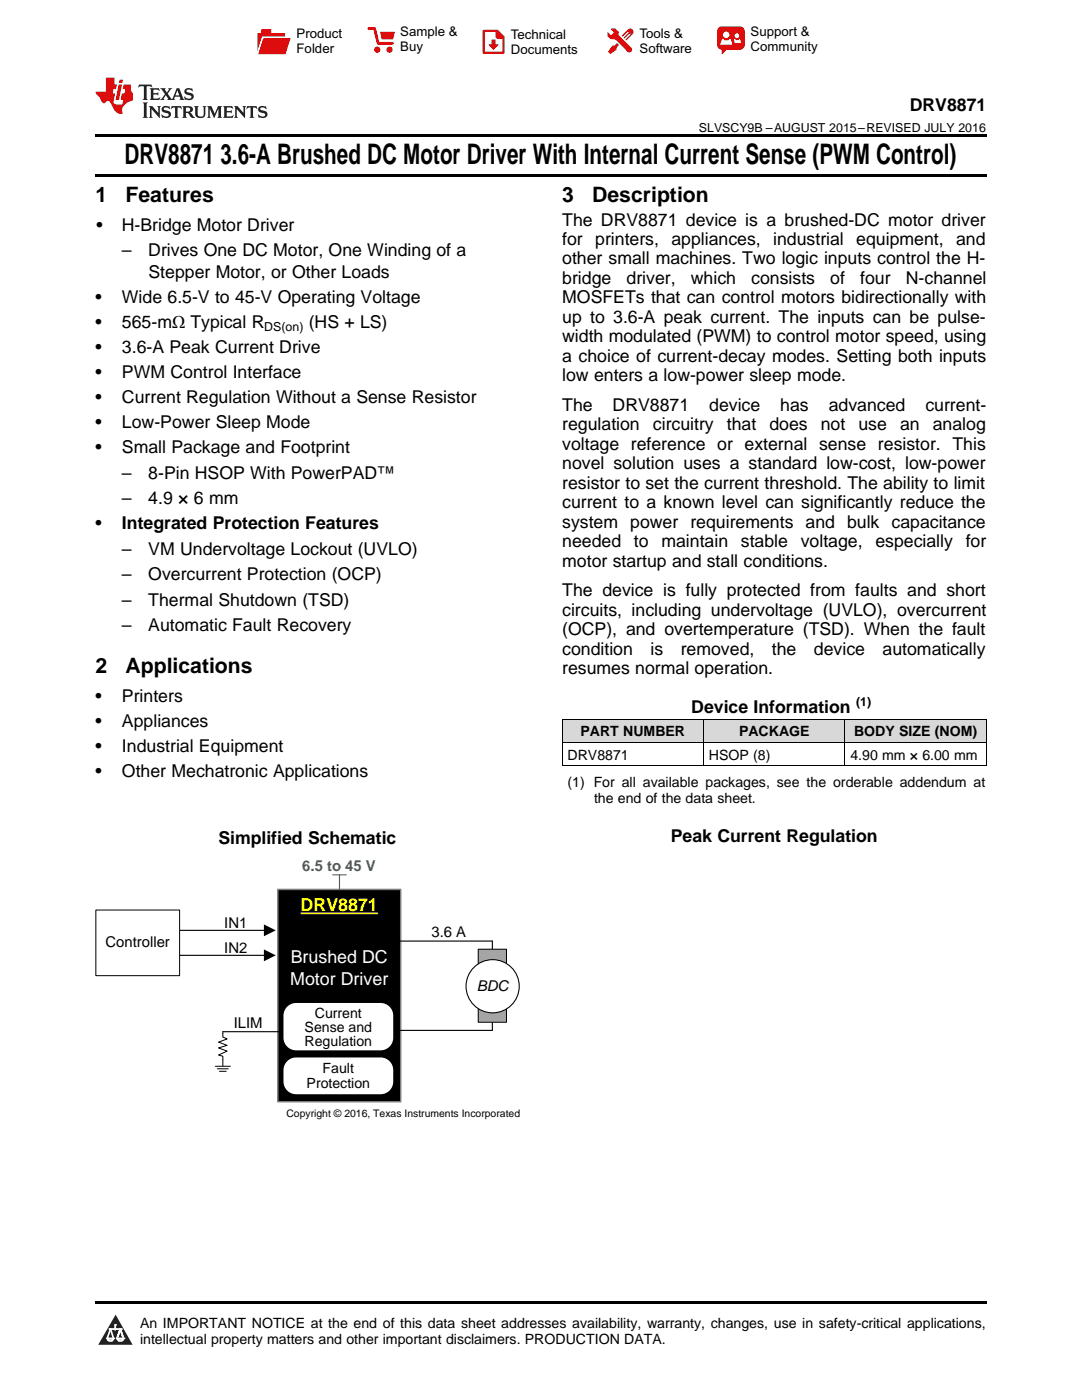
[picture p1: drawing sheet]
<svg xmlns="http://www.w3.org/2000/svg" width="216mm" height="279mm" viewBox="0 0 216 279" stroke-linecap="round" stroke-linejoin="round" font-family="sans-serif">
<defs><g id="words">
<g font-size="5.6">
<text x="24.9" y="32.8">DRV8871</text>
<text x="44" y="32.8">3.6-A Brushed DC Motor Driver With Internal Current Sense (PWM Control)</text>
</g>
<g font-size="4.2">
<text x="19" y="40.4">1</text>
<text x="25" y="40.4">Features</text>
<text x="112.2" y="40.4">3</text>
<text x="118.2" y="40.4">Description</text>
<text x="19" y="134.4">2</text>
<text x="25" y="134.4">Applications</text>
</g>
<text font-size="3.6" fill="#ff0" x="60" y="181.9">DRV8871</text>
<g font-size="3.6" fill="#fff">
<text x="57.9" y="196.5">Motor Driver</text>
<text x="58" y="192.2">Brushed DC</text>
</g>
<g font-size="3.5">
<text x="181.5" y="22.2">DRV8871</text>
<text x="19.2" y="46.1">•</text>
<text x="24.3" y="46.1">H-Bridge Motor Driver</text>
<text x="112.2" y="45">The DRV8871 device is a brushed-DC motor driver</text>
<text x="24.3" y="51.2">–</text>
<text x="29.6" y="51.2">Drives One DC Motor, One Winding of a</text>
<text x="112.2" y="48.9">for</text>
<text x="112.2" y="52.8">other small machines. Two logic inputs control the H-</text>
<text x="118.8" y="48.9">printers,</text>
<text x="134" y="48.9">appliances,</text>
<text x="154.3" y="48.9">industrial</text>
<text x="170.9" y="48.9">equipment, and</text>
<text x="29.6" y="55.4">Stepper Motor, or Other Loads</text>
<text x="112.2" y="56.7">bridge</text>
<text x="125" y="56.7">driver,</text>
<text x="137.9" y="56.7">which</text>
<text x="149.9" y="56.7">consists</text>
<text x="165.7" y="56.7">of</text>
<text x="171.6" y="56.7">four</text>
<text x="180.8" y="56.7">N-channel</text>
<text x="19" y="60.4">•</text>
<text x="19" y="65.4">•</text>
<text x="24.3" y="60.4">Wide 6.5-V to 45-V Operating Voltage</text>
<text x="24.3" y="65.4">565-mΩ Typical R</text>
<text x="61.6" y="65.4">(HS + LS)</text>
<text x="112.2" y="60.5">MOSFETs that can control motors bidirectionally with</text>
<text x="112.2" y="64.4">up to 3.6-A peak current. The inputs can be pulse-</text>
<text x="19" y="70.4">•</text>
<text x="24.3" y="70.4">3.6-A Peak Current Drive</text>
<text x="112.2" y="68.3">width modulated (PWM) to control motor speed, using</text>
<text x="19" y="75.4">•</text>
<text x="24.3" y="75.4">PWM Control Interface</text>
<text x="112.2" y="72.2">a choice of current-decay modes. Setting both inputs</text>
<text x="112.2" y="76.1">low enters a low-power sleep mode.</text>
<text x="19" y="80.4">•</text>
<text x="24.3" y="80.4">Current Regulation Without a Sense Resistor</text>
<text x="112.2" y="82">The</text>
<text x="122.2" y="82">DRV8871</text>
<text x="141.5" y="82">device</text>
<text x="155.7" y="82">has</text>
<text x="165.4" y="82">advanced</text>
<text x="184.7" y="82">current-</text>
<text x="19" y="85.4">•</text>
<text x="24.3" y="85.4">Low-Power Sleep Mode</text>
<text x="112.2" y="85.9">regulation</text>
<text x="112.2" y="89.8">voltage reference or external sense resistor. This</text>
<text x="130.3" y="85.9">circuitry</text>
<text x="145" y="85.9">that</text>
<text x="153.5" y="85.9">does</text>
<text x="163.8" y="85.9">not</text>
<text x="171.3" y="85.9">use</text>
<text x="179.6" y="85.9">an</text>
<text x="186.1" y="85.9">analog</text>
<text x="19" y="90.5">•</text>
<text x="24.3" y="90.5">Small Package and Footprint</text>
<text x="24.3" y="95.5">–</text>
<text x="29.6" y="95.5">8-Pin HSOP With PowerPAD™</text>
<text x="112.2" y="93.7">novel solution uses a standard low-cost, low-power</text>
<text x="24.3" y="100.6">–</text>
<text x="29.6" y="100.6">4.9 × 6 mm</text>
<text x="112.2" y="97.5">resistor to set the current threshold. The ability to limit</text>
<text x="112.2" y="101.4">current to a known level can significantly reduce the</text>
<text x="19" y="105.6">•</text>
<text x="24.3" y="105.6">Integrated Protection Features</text>
<text x="112.2" y="105.3">system power requirements and bulk capacitance</text>
<text x="24.3" y="110.7">–</text>
<text x="29.6" y="110.7">VM Undervoltage Lockout (UVLO)</text>
<text x="112.2" y="109.2">needed</text>
<text x="112.2" y="113.1">motor startup and stall conditions.</text>
<text x="126.5" y="109.2">to</text>
<text x="132" y="109.2">maintain</text>
<text x="147.8" y="109.2">stable</text>
<text x="159.8" y="109.2">voltage,</text>
<text x="174.7" y="109.2">especially</text>
<text x="192.7" y="109.2">for</text>
<text x="24.3" y="115.8">–</text>
<text x="29.6" y="115.8">Overcurrent Protection (OCP)</text>
<text x="112.2" y="119">The device is fully protected from faults and short</text>
<text x="24.3" y="120.9">–</text>
<text x="24.3" y="125.9">–</text>
<text x="29.6" y="120.9">Thermal Shutdown (TSD)</text>
<text x="29.6" y="125.9">Automatic Fault Recovery</text>
<text x="112.2" y="122.9">circuits, including undervoltage (UVLO), overcurrent</text>
<text x="112.2" y="126.8">(OCP), and overtemperature (TSD). When the fault</text>
<text x="112.2" y="130.7">condition</text>
<text x="129.8" y="130.7">is</text>
<text x="135.8" y="130.7">removed,</text>
<text x="154" y="130.7">the</text>
<text x="162.4" y="130.7">device</text>
<text x="176.1" y="130.7">automatically</text>
<text x="112.2" y="134.5">resumes normal operation.</text>
<text x="19" y="140.1">•</text>
<text x="24.3" y="140.1">Printers</text>
<text x="137.9" y="142.3">Device Information</text>
<text x="19" y="145.1">•</text>
<text x="24.3" y="145.1">Appliances</text>
<text x="19" y="150.1">•</text>
<text x="19" y="155.1">•</text>
<text x="24.3" y="150.1">Industrial Equipment</text>
<text x="24.3" y="155.1">Other Mechatronic Applications</text>
<text x="43.6" y="168.4">Simplified Schematic</text>
<text x="133.8" y="168">Peak Current Regulation</text>
</g>
<text font-size="3" fill="#00b050" x="60.3" y="173.8">6.5 to 45 V</text>
<g font-size="3">
<text x="44.8" y="185.2">IN1</text>
<text x="21.1" y="189.1">Controller</text>
<text x="44.8" y="190.2">IN2</text>
<text x="86.1" y="187.1">3.6 A</text>
<text x="95.2" y="197.8">BDC</text>
<text x="46.6" y="205.3">ILIM</text>
</g>
<g font-size="2.8">
<text x="115.8" y="146.9">PART NUMBER</text>
<text x="147.5" y="146.9">PACKAGE</text>
<text x="170.4" y="146.9">BODY SIZE (NOM)</text>
<text x="113.2" y="151.6">DRV8871</text>
<text x="141.5" y="151.6">HSOP (8)</text>
<text x="169.7" y="151.6">4.90 mm × 6.00 mm</text>
<text x="113.2" y="157.1">(1) For all available packages, see the orderable addendum at</text>
<text x="118.5" y="160.3">the end of the data sheet.</text>
<text x="62.8" y="203.1">Current</text>
<text x="60.8" y="205.9">Sense and</text>
<text x="60.8" y="208.7">Regulation</text>
<text x="64.4" y="214.2">Fault</text>
<text x="61.2" y="217">Protection</text>
<text x="27.9" y="265">An IMPORTANT NOTICE at the end of this data sheet addresses availability, warranty, changes, use in safety-critical applications,</text>
<text x="27.9" y="268.2">intellectual property matters and other important disclaimers. PRODUCTION DATA.</text>
</g>
<g font-size="2.6">
<text x="59.2" y="7.6">Product</text>
<text x="59.2" y="10.6">Folder</text>
<text x="79.9" y="7.3">Sample &amp;</text>
<text x="79.9" y="10.2">Buy</text>
<text x="101.9" y="7.8">Technical</text>
<text x="101.9" y="10.8">Documents</text>
<text x="127.6" y="7.6">Tools &amp;</text>
<text x="127.6" y="10.6">Software</text>
<text x="149.8" y="7.2">Support &amp;</text>
<text x="149.8" y="10.2">Community</text>
</g>
<g font-size="2.5">
<text x="139.5" y="26.3">SLVSCY9B –AUGUST 2015–REVISED JULY 2016</text>
<text x="52.7" y="66.1">DS(on)</text>
<text x="170.8" y="140.9">(1)</text>
</g>
<text font-size="2.1" x="57.2" y="222.8">Copyright © 2016, Texas Instruments Incorporated</text>
</g></defs>
<g fill="#d8d8d8">
<path d="M112.2 143.5h28.2v4.7h-28.2z"/>
<path d="M140.4 143.5h28.2v4.7h-28.2z"/>
<path d="M168.6 143.5h28.2v4.7h-28.2z"/>
</g>
<path d="M23.1 262.4l3.4 6h-6.9z" fill="#231f20"/>
<path d="M21.4 267.1h1.2l-.3 .5h-.3a.55 .55 0 0 1-.6-.5z" fill-rule="evenodd" fill="#fff"/>
<path d="M21.4 267.1h1.2l-.3 .5h-.3a.55 .55 0 0 1-.6-.5z" fill="none" stroke="#231f20" stroke-width=".34"/>
<path d="M21.4 267.1l1.2 .1-.3 .4h-.5z" fill="none" stroke="#fff" stroke-width=".34"/>
<path d="M23 265.3h.1" fill="none" stroke="#fff" stroke-width=".34"/>
<path d="M23 264.4v.9z" fill="#fff"/>
<path d="M23 264.4v.9z" fill="none" stroke="#fff" stroke-width=".34"/>
<circle cx="23" cy="264.4" r=".17" fill="#fff"/>
<path d="M21.9 265.2h.1" fill="none" stroke="#fff" stroke-width=".34"/>
<path d="M21.9 265.2h2.3z" fill="#fff"/>
<path d="M21.9 265.2h2.3z" fill="none" stroke="#fff" stroke-width=".34"/>
<circle cx="24.2" cy="265.2" r=".17" fill="#fff"/>
<path d="M23.3 267.1h.1" fill="none" stroke="#fff" stroke-width=".34"/>
<path d="M24 265.2l-.7 1.9z" fill="#fff"/>
<path d="M24 265.2l-.7 1.9z" fill="none" stroke="#fff" stroke-width=".34"/>
<path d="M24 265.2l.7 1.9z" fill="#fff"/>
<path d="M24 265.2l.7 1.9z" fill="none" stroke="#fff" stroke-width=".34"/>
<path d="M24.6 267.1h.1" fill="none" stroke="#fff" stroke-width=".34"/>
<circle cx="21.4" cy="267.1" r=".17" fill="#fff"/>
<path d="M22.1 265.2l-.7 1.9z" fill="#fff"/>
<path d="M22.1 265.2l-.7 1.9z" fill="none" stroke="#fff" stroke-width=".34"/>
<path d="M22.1 265.2l.5 1.9z" fill="#fff"/>
<path d="M22.1 265.2l.5 1.9z" fill="none" stroke="#fff" stroke-width=".34"/>
<circle cx="22.6" cy="267.1" r=".17" fill="#fff"/>
<path d="M23.4 267.1h1.3a.65 .65 0 0 1-.7 .5 .65 .65 0 0 1-.6-.5z" fill-rule="evenodd" fill="#fff"/>
<path d="M23.4 267.1h1.3a.65 .65 0 0 1-.7 .5 .65 .65 0 0 1-.6-.5z" fill="none" stroke="#231f20" stroke-width=".34"/>
<path d="M23.4 267.1h1.3l-.4 .5h-.6z" fill="none" stroke="#fff" stroke-width=".34"/>
<path d="M23.3 267.1h.1" fill="none" stroke="#fff" stroke-width=".34"/>
<circle cx="24.7" cy="267.1" r=".17" fill="#fff"/>
<path d="M19 259.7h177.8v.5h-177.8z" fill="#000"/>
<path d="M55.4 177.5h24.6v42.4h-24.6z" fill-rule="evenodd" fill="#000"/>
<path d="M55.4 177.5h24.6v42.4h-24.6z" fill="none" stroke="#7f7f7f" stroke-width=".3"/>
<path d="M60 182.3h15.4" fill="none" stroke="#ff0" stroke-width=".37"/>
<path d="M79.1 187.8h19.1v1.6M44.5 205.9h11.3M98.2 204v1.6h-18.7" fill="none" stroke="#000" stroke-width=".22"/>
<path d="M66.4 174.6h2.7M67.7 174.6v2.9" fill="none" stroke="#00b050" stroke-width=".22"/>
<path d="M95.4 189.4h5.7v3.8h-5.7z" fill-rule="evenodd" fill="#a5a5a5"/>
<path d="M95.4 189.4h5.7v3.8h-5.7z" fill="none" stroke="#000" stroke-width=".2"/>
<path d="M95.4 200.3h5.7v3.7h-5.7z" fill-rule="evenodd" fill="#a5a5a5"/>
<path d="M95.4 200.3h5.7v3.7h-5.7z" fill="none" stroke="#000" stroke-width=".2"/>
<circle cx="98.3" cy="196.8" r="5.3" fill="#fff"/>
<circle cx="98.3" cy="196.8" r="5.3" fill="none" stroke="#000" stroke-width=".21"/>
<path d="M57 211.9a2.66 2.66 0 0 1 2.1-1h16.8a2.67 2.67 0 0 1 2.7 2.7 4.8 4.8 0 0 1-.6 3.9 2.66 2.66 0 0 1-2.1 1h-16.8a2.67 2.67 0 0 1-2.7-2.6 4.8 4.8 0 0 1 .6-4z" fill-rule="evenodd" fill="#fff"/>
<path d="M57 211.9a2.66 2.66 0 0 1 2.1-1h16.8a2.67 2.67 0 0 1 2.7 2.7 4.8 4.8 0 0 1-.6 3.9 2.66 2.66 0 0 1-2.1 1h-16.8a2.67 2.67 0 0 1-2.7-2.6 4.8 4.8 0 0 1 .6-4z" fill="none" stroke="#000" stroke-width=".3"/>
<path d="M57.4 200.6l1.1-.5 .6-.1h16.8a2.67 2.67 0 0 1 2.7 2.7v4.4a2.67 2.67 0 0 1-2.7 2.7h-16.8a2.67 2.67 0 0 1-2.7-2.7v-4.4a2.66 2.66 0 0 1 1-2.1z" fill-rule="evenodd" fill="#fff"/>
<path d="M57.4 200.6l1.1-.5 .6-.1h16.8a2.67 2.67 0 0 1 2.7 2.7v4.4a2.67 2.67 0 0 1-2.7 2.7h-16.8a2.67 2.67 0 0 1-2.7-2.7v-4.4a2.66 2.66 0 0 1 1-2.1z" fill="none" stroke="#000" stroke-width=".3"/>
<path d="M43 212.8h3M43.4 213.3h2.2M43.8 213.8h1.3M44.5 205.9v1.1l.8 .3-1.7 .7 1.7 .6-1.7 .5 1.7 .7-1.7 .7 .9 .3v1.9" fill="none" stroke="#000" stroke-width=".2"/>
<path d="M35.8 185.7h17.2M35.8 190.7h17.2" fill="none" stroke="#000" stroke-width=".22"/>
<path d="M52.7 184.5l2.3 1.2-2.3 1.2zM52.7 189.5l2.3 1.2-2.3 1.1z" fill="#000"/>
<path d="M19.1 181.6h16.7v13.1h-16.7z" fill-rule="evenodd" fill="#fff"/>
<path d="M112.2 152.8h84.6M112.2 148.1h84.6M112.2 143.5h84.6M112.2 143.5v9.4M140.4 143.5v9.4M168.6 143.5v9.4M196.8 143.5v9.4M19.1 181.6h16.7v13.1h-16.7z" fill="none" stroke="#000" stroke-width=".2"/>
<path d="M19 34.8h177.8v.5h-177.8zM19 26.8h177.8v.6h-177.8z" fill="#000"/>
<path d="M27.7 16.9l-.1 .6 .6-.3h.5v.2v2.2l-.2 .4h1l-.2-.4v-2.2v-.2h.5l.6 .3-.2-.6zM29.9 17.6l.2 .4v1.6l-.2 .4h1.9l.1-.6a1.09 1.09 0 0 1-1.3 .1v-.6h.6l.4 .2v-.7l-.2 .2h-.8v-.6l.2-.1a1.01 1.01 0 0 1 1 .3l-.1-.6zM32 17.6l.9 1.2-1 1.2h.9l-.2-.3 .5-.7 .5 .7-.3 .3h1.7l-.2-.3 .1-.4h1l.1 .4-.2 .3h1l-.3-.4-.7-2h-.5l-1 2.2-.8-1.1 .9-1.1h-.9l.2 .2-.4 .7-.4-.7 .2-.2zM35.4 18l.4 1h-.8zM37 17.7a.66 .66 0 0 0-.2 .8 .66 .66 0 0 0 .6 .4l.7 .2 .1 .2a.8 .8 0 0 1-.7 .4 .8 .8 0 0 1-.7-.5l.1 .8 .2-.2a.94 .94 0 0 0 1.1 .1 .94 .94 0 0 0 .4-.9 1.48 1.48 0 0 0-1.3-.6v-.4a1.1 1.1 0 0 1 1.2 .2l-.2-.6-.2 .1-.5-.1zM28.5 20.4l.2 .4v2.3l-.2 .4h1l-.2-.4v-2.3l.2-.4zM29.7 21.2l.2 .4v1.5l-.2 .4h.8l-.3-.4 .1-1.3 1.6 1.8v-2l.2-.4h-.7l.2 .2v1.1l-1.2-1.3zM32.5 21.3a.66 .66 0 0 0-.2 .8 .66 .66 0 0 0 .6 .4l.6 .2 .2 .2a.8 .8 0 0 1-.8 .4 .8 .8 0 0 1-.7-.5l.2 .7 .2-.1a.94 .94 0 0 0 1 .1 .94 .94 0 0 0 .5-1 1.47 1.47 0 0 0-1.3-.6l-.1-.3a1.1 1.1 0 0 1 1.3 .2l-.2-.6-.2 .1-.5-.2zM34.3 21.2l-.2 .6a.64 .64 0 0 1 .8-.3v1.6l-.2 .4h1l-.3-.4 .1-1.6a.66 .66 0 0 1 .8 .3l-.2-.6zM36.3 21.2l.3 .4v1.5l-.3 .4h1l-.2-.2v-.7h.5l.1 .1a.8 .8 0 0 0 1.2 .7l-1-1a.62 .62 0 0 0 .6-.5 .62 .62 0 0 0-.6-.7zM37.1 21.5h.1a.48 .48 0 0 1 .6 0 .48 .48 0 0 1 .1 .6l-.2 .1-.6 .1zM38.7 21.2l.2 .2a2.29 2.29 0 0 0 .4 2 1.05 1.05 0 0 0 1.7-.7v-1.3l.2-.2h-.8l.2 .4v1.1a.61 .61 0 0 1-.6 .6 .61 .61 0 0 1-.6-.6v-1.1l.3-.4zM41.3 21.2l.3 .4v1.5l-.3 .4h.8l-.2-.4v-1.4l.8 1.9 .9-1.9v1.4l-.2 .4h.9l-.2-.4v-1.5l.2-.4h-.8l-.7 1.5-.6-1.5zM44.5 21.2l.2 .4v1.5l-.2 .4h1.9l.2-.6a1.1 1.1 0 0 1-1.4 .2v-.7h.6l.4 .2v-.6l-.2 .1-.8 .1v-.6l.2-.1a1.02 1.02 0 0 1 1.1 .2l-.2-.5zM46.7 21.2l.2 .4v1.5l-.2 .4h.8l-.3-.4 .1-1.3 1.6 1.8v-2l.2-.4h-.7l.2 .2v1.1l-1.2-1.3zM49.3 21.2l-.1 .6a.64 .64 0 0 1 .8-.3v1.6l-.3 .4h1l-.2-.4v-1.6a.66 .66 0 0 1 .8 .3l-.1-.6zM51.7 21.3a.66 .66 0 0 0-.2 .7 .66 .66 0 0 0 .7 .5l.6 .2 .1 .2a.8 .8 0 0 1-.7 .4 .8 .8 0 0 1-.7-.5l.1 .7 .2-.1a.94 .94 0 0 0 1.1 .1 .94 .94 0 0 0 .4-1 1.48 1.48 0 0 0-1.2-.6l-.1-.3a1.1 1.1 0 0 1 1.2 .2l-.2-.6-.1 .1-.6-.2z" fill="#231f20"/>
<path d="M21.1 15.5v2.8h-2v.4l.9 .9a.96 .96 0 0 0 1 1 .59 .59 0 0 1 .5-.4 .59 .59 0 0 1 .5 .3l.4 .8a1.61 1.61 0 0 0 2.1 1.3 1.63 1.63 0 0 1 1.1-2.2l.9-.3v-1.5a1.6 1.6 0 0 1-.4-1.7h-1.4l-.2 .9h.5l-.2 .8h-.5l-.2 1v.3h.5l-.2 .9h-.7a.74 .74 0 0 1-1-.6l.3-1.6h-.5l.2-.8h.5l.1-.9h-.4v-1.4zM23.7 16.9l-.7 3h.8l.6-3zM23.8 15.9l-.1 .7h.7l.2-.7z" fill="#ee1d23"/>
<g fill="#d60000">
<path d="M52.1 5.8h2v.8h2.8v4.2h-5.5v-4.2h.7z" fill-rule="evenodd"/>
<path d="M52.4 7.5h5.6l-1 3.3h-5.6z" fill-rule="evenodd"/>
</g>
<path d="M52.4 7.4h5.7l-.1 .1h-5.5l-1.1 3.3z" fill-rule="evenodd" fill="#fff"/>
<path d="M52.4 7.4h5.7l-.1 .1h-5.5l-1.1 3.3z" fill="none" stroke="#fff" stroke-width=".2"/>
<path d="M73.6 5.7h1.1l.7 2.9h2.9" fill="none" stroke="#d60000" stroke-width=".55"/>
<g fill="#d60000">
<path d="M75.8 6.3h3l-.4 1.6h-2.2z" fill-rule="evenodd"/>
<circle cx="75.3" cy="9.9" r=".62"/>
<circle cx="77.7" cy="9.9" r=".62"/>
</g>
<path d="M96.5 6.2h2.7l1.3 1.2v3.1h-4z" fill="none" stroke="#d60000" stroke-width=".44"/>
<g fill="#d60000">
<path d="M98.1 7.9h.8v1h.5l-.9 1.1-1-1v-.1h.6z" fill-rule="evenodd"/>
<path d="M98.9 6.2h.3l1.3 1.2v.4h-1.3l-.3-.4z" fill-rule="evenodd"/>
<path d="M121.9 5.7h.8l.7 .6 .1 .7 2.5 2.5-.8 .8-2.3-2.3-1.1-.2-.6-.6v-.8l.7 .6 .5-.4v-.2l-.5-.5z" fill-rule="evenodd"/>
<path d="M122.2 9.1h.4l.5-.5 .4 .4-.5 .5v.4l-1.2 .9-.5-.5z" fill-rule="evenodd"/>
<path d="M125.3 5.9a.67 .67 0 0 1 .9 0 .67 .67 0 0 1 0 .9z" fill-rule="evenodd"/>
<path d="M125.3 5.9l.9 .9-1.2 1.2h-.2v-.2l1-.9v-.2h-.2l-.9 1h-.2v-.2l.9-1 .1-.2h-.3l-.9 1h-.2v-.2z" fill-rule="evenodd"/>
<circle cx="125.6" cy="9.9" r=".54"/>
</g>
<path d="M123.3 6.3v.7" fill="none" stroke="#d60000" stroke-width=".2"/>
<g fill="#d60000">
<path d="M143.4 5.5l.6-.2h3.6a.95 .95 0 0 1 1 .9v2.8a.95 .95 0 0 1-1 .9h-3.6a.95 .95 0 0 1-.9-.9v-2.8z" fill-rule="evenodd"/>
<path d="M144 9.9h.9l-.7 .9h-.2z" fill-rule="evenodd"/>
</g>
<g fill="#fff">
<path d="M146.6 8.6h1.3z"/>
<path d="M144.1 7.8h.3l.1 .2h.8l.2-.2h.3l.4 1.1h-2.5z" fill-rule="evenodd"/>
<path d="M146.4 7.8h.3l.1 .2h.5l.2-.2h.2l.2 .8h-1.3z" fill-rule="evenodd"/>
<circle cx="144.9" cy="6.9" r=".65"/>
<circle cx="147" cy="7.1" r=".48"/>
</g>
<use href="#words"/>
</svg>
